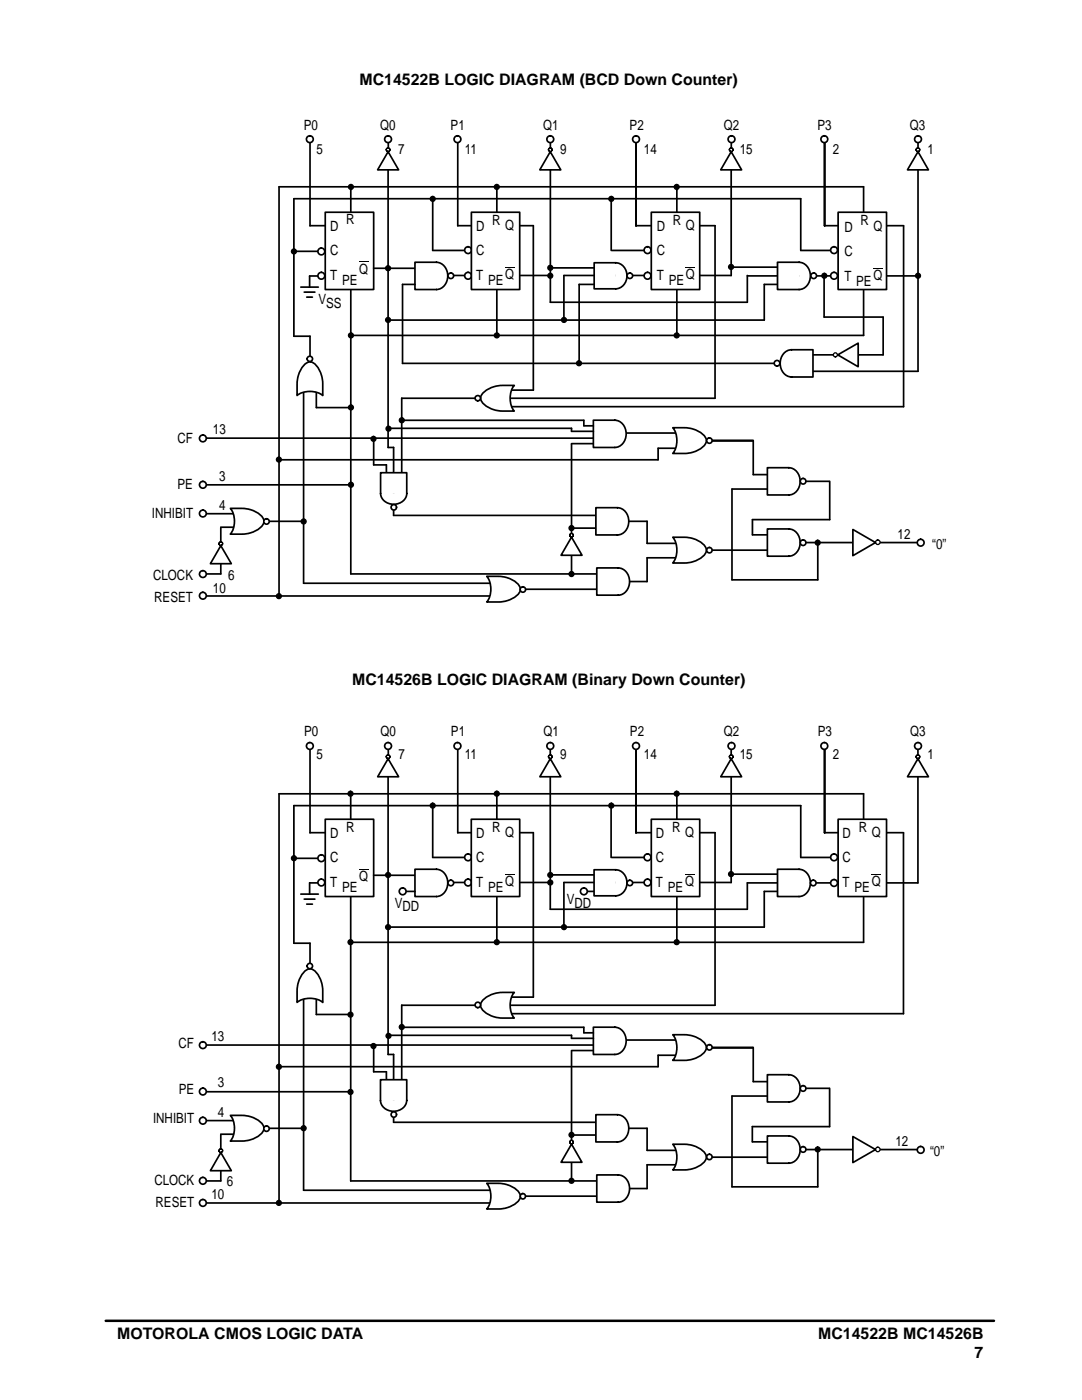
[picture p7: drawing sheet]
<svg xmlns="http://www.w3.org/2000/svg" width="216mm" height="279mm" viewBox="0 0 216 279" stroke-linecap="round" stroke-linejoin="round" font-family="sans-serif">
<defs><g id="words">
<g font-size="3.2">
<text x="71.7" y="16.9">MC14522B LOGIC DIAGRAM (BCD Down Counter)</text>
<text x="70.3" y="136.7">MC14526B LOGIC DIAGRAM (Binary Down Counter)</text>
<text x="23.4" y="267.1">MOTOROLA CMOS LOGIC DATA</text>
<text x="163.3" y="267.1">MC14522B MC14526B</text>
<text x="194.5" y="270.9">7</text>
</g>
<g font-size="2.8">
<text x="60.6" y="26">P0</text>
<text x="75.9" y="26">Q0</text>
<text x="89.9" y="26">P1</text>
<text x="108.4" y="26">Q1</text>
<text x="125.6" y="26">P2</text>
<text x="144.4" y="26">Q2</text>
<text x="163.1" y="26">P3</text>
<text x="181.5" y="26">Q3</text>
<text x="63.2" y="30.7">5</text>
<text x="79.5" y="30.7">7</text>
<text x="92.8" y="30.7">11</text>
<text x="111.8" y="30.7">9</text>
<text x="128.5" y="30.7">14</text>
<text x="147.6" y="30.7">15</text>
<text x="166.2" y="30.7">2</text>
<text x="185.1" y="30.7">1</text>
<text x="65.9" y="46.1">D</text>
<text x="69.1" y="44.8">R</text>
<text x="95" y="46.1">D</text>
<text x="98.2" y="44.9">R</text>
<text x="100.8" y="46">Q</text>
<text x="131.1" y="46.1">D</text>
<text x="134.3" y="44.9">R</text>
<text x="136.9" y="46">Q</text>
<text x="168.5" y="46.3">D</text>
<text x="171.7" y="44.9">R</text>
<text x="174.3" y="46.1">Q</text>
<text x="65.9" y="50.9">C</text>
<text x="95" y="50.9">C</text>
<text x="131.1" y="50.9">C</text>
<text x="168.5" y="51">C</text>
<text x="65.9" y="55.9">T</text>
<text x="68.3" y="57">PE</text>
<text x="71.7" y="54.6">Q</text>
<text x="95" y="55.9">T</text>
<text x="97.4" y="57">PE</text>
<text x="100.8" y="55.8">Q</text>
<text x="131.1" y="55.9">T</text>
<text x="133.4" y="57">PE</text>
<text x="136.9" y="55.8">Q</text>
<text x="168.5" y="56.1">T</text>
<text x="170.8" y="57.1">PE</text>
<text x="174.3" y="55.9">Q</text>
<text x="63.5" y="60.7">VSS</text>
<text x="35.4" y="88.5">CF</text>
<text x="42.5" y="86.6">13</text>
<text x="43.8" y="95.9">3</text>
<text x="35.4" y="97.6">PE</text>
<text x="43.8" y="101.8">4</text>
<text x="30.3" y="103.4">INHIBIT</text>
<text x="179.1" y="107.5">12</text>
<text x="186" y="109.5">“0”</text>
<text x="30.6" y="115.7">CLOCK</text>
<text x="42.5" y="118.3">10</text>
<text x="45.6" y="115.7">6</text>
<text x="30.8" y="120.1">RESET</text>
<text x="60.7" y="146.9">P0</text>
<text x="75.9" y="146.9">Q0</text>
<text x="90" y="146.9">P1</text>
<text x="108.4" y="146.9">Q1</text>
<text x="125.7" y="146.9">P2</text>
<text x="144.5" y="146.9">Q2</text>
<text x="163.2" y="146.9">P3</text>
<text x="181.6" y="146.9">Q3</text>
<text x="63.2" y="151.5">5</text>
<text x="79.5" y="151.5">7</text>
<text x="92.8" y="151.5">11</text>
<text x="111.8" y="151.5">9</text>
<text x="128.5" y="151.5">14</text>
<text x="147.6" y="151.5">15</text>
<text x="166.2" y="151.5">2</text>
<text x="185.1" y="151.5">1</text>
<text x="65.9" y="167.3">D</text>
<text x="69.1" y="166.1">R</text>
<text x="95" y="167.3">D</text>
<text x="98.2" y="166.1">R</text>
<text x="100.8" y="167.1">Q</text>
<text x="130.9" y="167.3">D</text>
<text x="134.1" y="166.1">R</text>
<text x="136.7" y="167.1">Q</text>
<text x="168.1" y="167.3">D</text>
<text x="171.3" y="166.1">R</text>
<text x="173.9" y="167.1">Q</text>
<text x="65.9" y="172">C</text>
<text x="95" y="172">C</text>
<text x="130.9" y="172">C</text>
<text x="168.1" y="172">C</text>
<text x="65.9" y="177.1">T</text>
<text x="68.3" y="178.1">PE</text>
<text x="71.7" y="175.9">Q</text>
<text x="95" y="177.1">T</text>
<text x="97.4" y="178.1">PE</text>
<text x="100.8" y="176.9">Q</text>
<text x="130.9" y="177.1">T</text>
<text x="133.3" y="178.1">PE</text>
<text x="136.7" y="176.9">Q</text>
<text x="168.1" y="177.1">T</text>
<text x="170.5" y="178.1">PE</text>
<text x="173.9" y="176.9">Q</text>
<text x="78.8" y="181.2">VDD</text>
<text x="113.1" y="180.5">VDD</text>
<text x="35.6" y="209.2">CF</text>
<text x="42.2" y="207.7">13</text>
<text x="35.7" y="218.4">PE</text>
<text x="43.5" y="217">3</text>
<text x="30.5" y="224.1">INHIBIT</text>
<text x="43.5" y="222.9">4</text>
<text x="178.7" y="228.7">12</text>
<text x="185.6" y="230.7">“0”</text>
<text x="30.8" y="236.5">CLOCK</text>
<text x="42.2" y="239.3">10</text>
<text x="45.3" y="236.8">6</text>
<text x="31" y="240.9">RESET</text>
</g>
</g></defs>
<path d="M21.1 263.6h177.2" fill="none" stroke="#000" stroke-width=".5"/>
<g fill="none" stroke="#000" stroke-width=".34">
<path d="M55.7 37.3h116.6v29.6h-102.3M61.9 27.8v17.3M70 37.3v77.2h49M77.4 33.9v55.4M91.3 27.8v17.3M99.1 37.3v29.6M109.8 33.9v26.4h39.3v-5.3M126.9 27.8v17.3M135.1 37.3v29.6M145.9 33.9v21.1h-33.4v8.9M164.5 27.8v17.3M60 57.3h3.5"/>
<path d="M60.7 58.3h2.1M61.2 59.3h1.1M61.8 55.1v2.2M80.3 56.8v15.7h75.3M109.8 53.5h9M118.8 56.8h-3.2v15.7M142.7 45v34.5h-62.5M152.5 56.8v7.1h-75.1M159.8 50v-10.3h-101.2v27.4h3.3v5.4M180.3 45.1v36.1h-78.3M60.6 78.3v38.1h37.2M63.1 78.3v3h6.9"/>
<path d="M162 74.1h21.2M176.2 63.3v7.5h-14.4M40.5 87.4h77.9M40.5 96.8h29.5M55.9 91.8h75.4M77.4 85.5h36.6M80.2 83.9h36.3M114 88.5h4.4M125 86.4h9.8M131.3 89.5h3.6M141.5 87.9h8.8M146.1 97.6h7.1"/>
<path d="M150.3 94.7h3.2M40.7 118.9h57.1M40.8 114.5h3.3M40.8 102.5h6.1M44.1 105.2h3M53 104h7.6M78.5 102.9h40.6M104.2 117.6h15.3M114 105.4h5M125.4 104h3.7M125.4 116.1h3.7M141.5 109.8h11.6"/>
<path d="M146.1 115.7h17.1M150.1 103.7h15.5M150.1 106.7h3"/>
</g>
<path d="M118.6 52.4v5.2h4.3v-5.2zM122.8 52.4v5.2a2.63 2.63 0 0 0 2.3-2.6 2.63 2.63 0 0 0-2.3-2.6z" fill-rule="evenodd" fill="#fff"/>
<path d="M122.8 52.4a2.63 2.63 0 0 1 2.3 2.6 2.63 2.63 0 0 1-2.3 2.6M122.9 52.4h-4.3v5.2h4.3" fill="none" stroke="#000" stroke-width=".34"/>
<circle cx="125.7" cy="55" r=".55" fill="#fff"/>
<circle cx="125.7" cy="55" r=".55" fill="none" stroke="#000" stroke-width=".34"/>
<path d="M153.1 93.3v5.5h4.3v-5.5zM157.4 93.3v5.5a2.81 2.81 0 0 0 2.2-2 2.81 2.81 0 0 0-.8-2.9l-.9-.5z" fill-rule="evenodd" fill="#fff"/>
<path d="M157.4 93.3a2.81 2.81 0 0 1 2.2 2 2.81 2.81 0 0 1-.8 2.9l-.9 .5-.5 .1M157.4 93.3h-4.3v5.5h4.3" fill="none" stroke="#000" stroke-width=".34"/>
<circle cx="160.2" cy="96" r=".56" fill="#fff"/>
<circle cx="160.2" cy="96" r=".56" fill="none" stroke="#000" stroke-width=".34"/>
<path d="M119.1 113.3v5.5h4.3v-5.5zM123.4 113.3v5.5a2.81 2.81 0 0 0 2.2-2 2.81 2.81 0 0 0-.8-2.9l-.9-.5z" fill-rule="evenodd" fill="#fff"/>
<path d="M119.1 113.3h4.3a2.81 2.81 0 0 1 2.2 2.5 2.81 2.81 0 0 1-1.7 2.9l-4.8 .1z" fill="none" stroke="#000" stroke-width=".34"/>
<path d="M118.4 83.9v5.4h4.3v-5.4zM122.7 83.9v5.4a2.81 2.81 0 0 0 2.2-2 2.81 2.81 0 0 0-.8-2.8l-.9-.6z" fill-rule="evenodd" fill="#fff"/>
<path d="M122.7 83.9a2.81 2.81 0 0 1 2.2 1.9 2.81 2.81 0 0 1-.8 2.9l-.9 .5-.5 .1M122.7 83.9h-4.3v5.4h4.3" fill="none" stroke="#000" stroke-width=".34"/>
<path d="M96.7 78.2a5.9 5.9 0 0 1 3.5-1.3h2.4a4.4 4.4 0 0 0 0 5.1h-2.4a5.5 5.5 0 0 1-4-1.8l-.3-.7 .1-.5z" fill-rule="evenodd" fill="#fff"/>
<path d="M96.7 78.2a5.9 5.9 0 0 1 3.5-1.3h2.4a4.4 4.4 0 0 0 0 5.1h-2.4a5.5 5.5 0 0 1-4-1.8l-.3-.7 .1-.5z" fill="none" stroke="#000" stroke-width=".34"/>
<circle cx="95.3" cy="79.5" r=".53" fill="#fff"/>
<circle cx="95.3" cy="79.5" r=".53" fill="none" stroke="#000" stroke-width=".34"/>
<path d="M60.7 72.8l.4-.3 .8-.3a3.5 3.5 0 0 1 2.4 3.1l.1 3.6a4.4 4.4 0 0 0-5.1 0v-2.4a5.8 5.8 0 0 1 1.4-3.7z" fill-rule="evenodd" fill="#fff"/>
<path d="M60.7 72.8l.4-.3 .8-.3a3.5 3.5 0 0 1 2.4 3.1l.1 3.6a4.4 4.4 0 0 0-5.1 0v-2.4a5.8 5.8 0 0 1 1.4-3.7z" fill="none" stroke="#000" stroke-width=".34"/>
<circle cx="61.8" cy="71.6" r=".53" fill="#fff"/>
<circle cx="61.8" cy="71.6" r=".53" fill="none" stroke="#000" stroke-width=".34"/>
<path d="M46 101.5h2.3a5.5 5.5 0 0 1 4.1 1.8 1.49 1.49 0 0 1-.7 2.2l-1.1 .6-1 .4-3.6 .1a4.4 4.4 0 0 0 0-5.1z" fill-rule="evenodd" fill="#fff"/>
<path d="M46 101.5h2.3a5.5 5.5 0 0 1 4.1 1.8 1.49 1.49 0 0 1-.7 2.2l-1.1 .6-1 .4-3.6 .1a4.4 4.4 0 0 0 0-5.1z" fill="none" stroke="#000" stroke-width=".34"/>
<circle cx="53.2" cy="104.1" r=".54" fill="#fff"/>
<circle cx="53.2" cy="104.1" r=".54" fill="none" stroke="#000" stroke-width=".34"/>
<path d="M97.1 115h2.4a5.5 5.5 0 0 1 4.1 1.8l.3 .8a3.5 3.5 0 0 1-3.2 2.4l-3.6 .1a4.4 4.4 0 0 0 0-5.1z" fill-rule="evenodd" fill="#fff"/>
<path d="M97.1 115h2.4a5.5 5.5 0 0 1 4.1 1.8l.3 .8a3.5 3.5 0 0 1-3.2 2.4l-3.6 .1a4.4 4.4 0 0 0 0-5.1z" fill="none" stroke="#000" stroke-width=".34"/>
<circle cx="104.3" cy="117.7" r=".54" fill="#fff"/>
<circle cx="104.3" cy="117.7" r=".54" fill="none" stroke="#000" stroke-width=".34"/>
<circle cx="77.4" cy="29.9" r=".36" fill="#fff"/>
<circle cx="77.4" cy="29.9" r=".36" fill="none" stroke="#000" stroke-width=".26"/>
<path d="M77.4 30.3l2.1 3.6h-4.1z" fill-rule="evenodd" fill="#fff"/>
<path d="M77.4 30.3l2.1 3.6h-4.1z" fill="none" stroke="#000" stroke-width=".34"/>
<circle cx="166.7" cy="70.8" r=".41" fill="#fff"/>
<circle cx="166.7" cy="70.8" r=".41" fill="none" stroke="#000" stroke-width=".26"/>
<path d="M167.2 70.8l4-2.3v4.7z" fill-rule="evenodd" fill="#fff"/>
<path d="M167.2 70.8l4-2.3v4.7z" fill="none" stroke="#000" stroke-width=".34"/>
<circle cx="109.8" cy="29.9" r=".36" fill="#fff"/>
<circle cx="109.8" cy="29.9" r=".36" fill="none" stroke="#000" stroke-width=".26"/>
<path d="M109.8 30.3l2.1 3.6h-4.2z" fill-rule="evenodd" fill="#fff"/>
<path d="M109.8 30.3l2.1 3.6h-4.2z" fill="none" stroke="#000" stroke-width=".34"/>
<circle cx="145.9" cy="29.9" r=".36" fill="#fff"/>
<circle cx="145.9" cy="29.9" r=".36" fill="none" stroke="#000" stroke-width=".26"/>
<path d="M145.9 30.3l2.1 3.6h-4.2z" fill-rule="evenodd" fill="#fff"/>
<path d="M55.7 37.3v81.6M145.9 30.3l2.1 3.6h-4.2zM58.6 50.2h6.3M61.9 45h3M80.2 79.5v14.7M141.5 87.9h8.8v6.8M165.6 96.1v7.6M114 110.9v3.6M129.1 104v4.4M129.1 111.3v4.8M150.1 103.7v3M160.3 108.3h23.4" fill="none" stroke="#000" stroke-width=".34"/>
<path d="M64.9 42.4h9.7v15.4h-9.7z" fill-rule="evenodd" fill="#fff"/>
<path d="M64.9 42.4h9.7v15.4h-9.7zM44.1 112.5v2" fill="none" stroke="#000" stroke-width=".34"/>
<circle cx="44.1" cy="108.5" r=".36" fill="#fff"/>
<circle cx="44.1" cy="108.5" r=".36" fill="none" stroke="#000" stroke-width=".26"/>
<path d="M44.1 108.9l2.1 3.6h-4.2z" fill="#fff"/>
<path d="M44.1 108.9l2.1 3.6h-4.2z" fill="none" stroke="#000" stroke-width=".34"/>
<circle cx="40.5" cy="87.5" r=".68" fill="#fff"/>
<circle cx="40.5" cy="87.5" r=".68" fill="none" stroke="#000" stroke-width=".34"/>
<circle cx="40.5" cy="96.7" r=".68" fill="#fff"/>
<circle cx="40.5" cy="96.7" r=".68" fill="none" stroke="#000" stroke-width=".34"/>
<circle cx="40.5" cy="102.5" r=".68" fill="#fff"/>
<circle cx="40.5" cy="102.5" r=".68" fill="none" stroke="#000" stroke-width=".34"/>
<circle cx="40.5" cy="114.6" r=".68" fill="#fff"/>
<circle cx="40.5" cy="114.6" r=".68" fill="none" stroke="#000" stroke-width=".34"/>
<circle cx="40.5" cy="118.9" r=".68" fill="#fff"/>
<g fill="none" stroke="#000" stroke-width=".34">
<path d="M74.6 87.6v5.2h2.5v1.4M77.4 89.3h1.1v13.6"/>
<circle cx="40.5" cy="118.9" r=".68"/>
</g>
<g fill="#000" stroke="#000" stroke-width=".26">
<circle cx="55.7" cy="91.7" r=".49"/>
<circle cx="70" cy="81.3" r=".49"/>
<circle cx="70" cy="96.7" r=".49"/>
<circle cx="74.5" cy="87.6" r=".49"/>
<circle cx="77.5" cy="85.5" r=".49"/>
<circle cx="80.2" cy="83.9" r=".49"/>
<circle cx="55.7" cy="119" r=".49"/>
<circle cx="60.6" cy="104.1" r=".49"/>
</g>
<path d="M75.9 94.3v4.2h5.3v-4.2zM75.9 98.5a2.66 2.66 0 0 0 2.7 2.1 2.66 2.66 0 0 0 2.6-2.1z" fill-rule="evenodd" fill="#fff"/>
<path d="M75.9 94.3h5.3v4.2a2.7 2.7 0 0 1-1.9 2.1 2.7 2.7 0 0 1-2.8-.8l-.5-.8-.1-.5z" fill="none" stroke="#000" stroke-width=".34"/>
<circle cx="78.6" cy="101.2" r=".54" fill="#fff"/>
<g fill="none" stroke="#000" stroke-width=".34">
<path d="M102.2 77.9h4.2M114 85.5v.6h4.4M116.5 83.9v1.1h1.9"/>
<circle cx="78.6" cy="101.2" r=".54"/>
</g>
<circle cx="114" cy="106.8" r=".36" fill="#fff"/>
<circle cx="114" cy="106.8" r=".36" fill="none" stroke="#000" stroke-width=".26"/>
<path d="M114 107.2l2.1 3.6h-4.1z" fill-rule="evenodd" fill="#fff"/>
<path d="M131.3 89.5v2.3M114 107.2l2.1 3.6h-4.1z" fill="none" stroke="#000" stroke-width=".34"/>
<g fill="#000" stroke="#000" stroke-width=".26">
<circle cx="114" cy="105.4" r=".49"/>
<circle cx="114" cy="114.6" r=".49"/>
</g>
<path d="M134.2 85.4h2.4a5.5 5.5 0 0 1 4.1 1.8 1.49 1.49 0 0 1-.7 2.2l-1.1 .6-1.1 .4-3.6 .1a4.4 4.4 0 0 0 0-5.1z" fill-rule="evenodd" fill="#fff"/>
<path d="M134.2 85.4h2.4a5.5 5.5 0 0 1 4.1 1.8 1.49 1.49 0 0 1-.7 2.2l-1.1 .6-1.1 .4-3.6 .1a4.4 4.4 0 0 0 0-5.1z" fill="none" stroke="#000" stroke-width=".34"/>
<circle cx="141.6" cy="87.9" r=".54" fill="#fff"/>
<g fill="none" stroke="#000" stroke-width=".34">
<path d="M129.1 108.4h5.8M129.1 111.3h5.8"/>
<circle cx="141.6" cy="87.9" r=".54"/>
</g>
<path d="M134.2 107.2h2.4a5.5 5.5 0 0 1 4.1 1.8 1.49 1.49 0 0 1-.7 2.3l-1.1 .6-1.1 .3-3.6 .2a4.4 4.4 0 0 0 0-5.2z" fill-rule="evenodd" fill="#fff"/>
<path d="M134.2 107.2h2.4a5.5 5.5 0 0 1 4.1 1.8 1.49 1.49 0 0 1-.7 2.3l-1.1 .6-1.1 .3-3.6 .2a4.4 4.4 0 0 0 0-5.2z" fill="none" stroke="#000" stroke-width=".34"/>
<circle cx="141.6" cy="109.8" r=".54" fill="#fff"/>
<circle cx="141.6" cy="109.8" r=".54" fill="none" stroke="#000" stroke-width=".34"/>
<path d="M118.9 101.3v5.5h4.3v-5.5zM123.2 101.3v5.5a2.81 2.81 0 0 0 2.2-2 2.81 2.81 0 0 0-.8-2.9l-.9-.5z" fill-rule="evenodd" fill="#fff"/>
<path d="M118.9 101.3h4.3a2.81 2.81 0 0 1 2.3 2.5 2.81 2.81 0 0 1-1.8 2.9l-4.8 .1z" fill="none" stroke="#000" stroke-width=".34"/>
<path d="M153.1 105.6v5.4h4.3v-5.4zM157.4 105.6v5.4a2.81 2.81 0 0 0 2.2-2 2.81 2.81 0 0 0-.8-2.8l-.9-.6z" fill-rule="evenodd" fill="#fff"/>
<path d="M157.4 105.6a2.81 2.81 0 0 1 2.2 1.9 2.81 2.81 0 0 1-.8 2.9l-.9 .5-.5 .1M157.4 105.6h-4.3v5.4h4.3" fill="none" stroke="#000" stroke-width=".34"/>
<circle cx="160.2" cy="108.3" r=".56" fill="#fff"/>
<g fill="none" stroke="#000" stroke-width=".34">
<path d="M91.3 45h15.1v32.9"/>
<circle cx="160.2" cy="108.3" r=".56"/>
</g>
<circle cx="175.2" cy="108.2" r=".45" fill="#fff"/>
<circle cx="175.2" cy="108.2" r=".45" fill="none" stroke="#000" stroke-width=".26"/>
<path d="M170.2 105.7l4.5 2.6-4.5 2.6z" fill-rule="evenodd" fill="#fff"/>
<path d="M146.1 97.6v18.1M160.8 96.1h4.7M163.2 108.3v7.4M170.2 105.7l4.5 2.6-4.5 2.6z" fill="none" stroke="#000" stroke-width=".34"/>
<circle cx="163.2" cy="108.3" r=".49" fill="#000" stroke="#000" stroke-width=".26"/>
<circle cx="183.7" cy="108.3" r=".68" fill="#fff"/>
<circle cx="183.7" cy="108.3" r=".68" fill="none" stroke="#000" stroke-width=".34"/>
<path d="M157.9 69.8v5.4h4.3v-5.4zM156.5 70.4a2.93 2.93 0 0 0 .9 4.8h.5v-5.4l-.5 .1z" fill-rule="evenodd" fill="#fff"/>
<path d="M156.5 70.4l.9-.5 .5-.1h4.3v5.4h-4.3a2.82 2.82 0 0 1-2.2-2 2.82 2.82 0 0 1 .8-2.8z" fill="none" stroke="#000" stroke-width=".34"/>
<circle cx="155" cy="72.5" r=".56" fill="#fff"/>
<g fill="none" stroke="#000" stroke-width=".34">
<path d="M86.3 39.7v10.3h7.8M61.8 55.1h3.1M74.6 53.5h8.2M90 55h19.8M164.4 55.1v8.2h11.8"/>
<circle cx="155" cy="72.5" r=".56"/>
</g>
<circle cx="61.8" cy="27.8" r=".68" fill="#fff"/>
<circle cx="61.8" cy="27.8" r=".68" fill="none" stroke="#000" stroke-width=".34"/>
<circle cx="77.4" cy="27.8" r=".68" fill="#fff"/>
<circle cx="77.4" cy="27.8" r=".68" fill="none" stroke="#000" stroke-width=".34"/>
<circle cx="91.3" cy="27.8" r=".68" fill="#fff"/>
<circle cx="91.3" cy="27.8" r=".68" fill="none" stroke="#000" stroke-width=".34"/>
<circle cx="109.8" cy="27.8" r=".68" fill="#fff"/>
<circle cx="109.8" cy="27.8" r=".68" fill="none" stroke="#000" stroke-width=".34"/>
<circle cx="93.4" cy="49.9" r=".68" fill="#fff"/>
<circle cx="93.4" cy="49.9" r=".68" fill="none" stroke="#000" stroke-width=".34"/>
<circle cx="93.4" cy="55" r=".68" fill="#fff"/>
<circle cx="93.4" cy="55" r=".68" fill="none" stroke="#000" stroke-width=".34"/>
<circle cx="64.1" cy="50.2" r=".68" fill="#fff"/>
<circle cx="64.1" cy="50.2" r=".68" fill="none" stroke="#000" stroke-width=".34"/>
<circle cx="64.1" cy="55" r=".68" fill="#fff"/>
<circle cx="64.1" cy="55" r=".68" fill="none" stroke="#000" stroke-width=".34"/>
<g fill="#000" stroke="#000" stroke-width=".26">
<circle cx="99.1" cy="37.3" r=".49"/>
<circle cx="58.6" cy="50.2" r=".49"/>
<circle cx="77.4" cy="53.5" r=".49"/>
<circle cx="109.8" cy="53.4" r=".49"/>
<circle cx="109.8" cy="55" r=".49"/>
<circle cx="70" cy="66.9" r=".49"/>
<circle cx="77.4" cy="63.9" r=".49"/>
<circle cx="112.5" cy="63.9" r=".49"/>
</g>
<path d="M82.8 52.3v5.5h4.3v-5.5zM87.1 52.3v5.5a2.81 2.81 0 0 0 2.2-2 2.81 2.81 0 0 0-.8-2.9l-.9-.5z" fill-rule="evenodd" fill="#fff"/>
<path d="M82.8 52.3h4.3a2.81 2.81 0 0 1 2.2 2.5 2.81 2.81 0 0 1-1.7 2.9l-4.8 .1z" fill="none" stroke="#000" stroke-width=".34"/>
<circle cx="90" cy="55" r=".56" fill="#fff"/>
<circle cx="90" cy="55" r=".56" fill="none" stroke="#000" stroke-width=".34"/>
<path d="M94.1 42.4h9.6v15.4h-9.6z" fill-rule="evenodd" fill="#fff"/>
<path d="M80.3 56.8h2.5M94.1 42.4h9.6v15.4h-9.6z" fill="none" stroke="#000" stroke-width=".34"/>
<circle cx="126.9" cy="27.8" r=".68" fill="#fff"/>
<circle cx="126.9" cy="27.8" r=".68" fill="none" stroke="#000" stroke-width=".34"/>
<circle cx="146" cy="27.8" r=".68" fill="#fff"/>
<circle cx="146" cy="27.8" r=".68" fill="none" stroke="#000" stroke-width=".34"/>
<circle cx="164.5" cy="27.8" r=".68" fill="#fff"/>
<g fill="none" stroke="#000" stroke-width=".34">
<path d="M122.1 50h7.7M126.9 45h15.8"/>
<circle cx="164.5" cy="27.8" r=".68"/>
</g>
<circle cx="129.2" cy="49.9" r=".68" fill="#fff"/>
<circle cx="129.2" cy="49.9" r=".68" fill="none" stroke="#000" stroke-width=".34"/>
<circle cx="129.2" cy="55" r=".68" fill="#fff"/>
<circle cx="129.2" cy="55" r=".68" fill="none" stroke="#000" stroke-width=".34"/>
<path d="M130 42.4h9.6v15.4h-9.6z" fill-rule="evenodd" fill="#fff"/>
<path d="M122 39.7v10.3M130 42.4h9.6v15.4h-9.6zM145.9 53.3h9.2M149.1 55.1h34.1M152.5 56.8h2.6M164.5 45h15.8" fill="none" stroke="#000" stroke-width=".34"/>
<g fill="#000" stroke="#000" stroke-width=".26">
<circle cx="70" cy="37.3" r=".49"/>
<circle cx="86.3" cy="39.7" r=".49"/>
<circle cx="122" cy="39.7" r=".49"/>
<circle cx="135" cy="37.3" r=".49"/>
<circle cx="145.9" cy="53.3" r=".49"/>
<circle cx="99.1" cy="66.9" r=".49"/>
<circle cx="115.5" cy="72.5" r=".49"/>
<circle cx="135" cy="66.9" r=".49"/>
</g>
<path d="M167.2 42.4h9.7v15.4h-9.7z" fill-rule="evenodd" fill="#fff"/>
<path d="M167.2 42.4h9.7v15.4h-9.7z" fill="none" stroke="#000" stroke-width=".34"/>
<path d="M155.1 52.3v5.5h4.4v-5.5zM159.4 52.3v5.5a2.81 2.81 0 0 0 2.3-2 2.81 2.81 0 0 0-.8-2.9l-.9-.5z" fill-rule="evenodd" fill="#fff"/>
<path d="M159.4 52.3a2.81 2.81 0 0 1 2.3 2 2.81 2.81 0 0 1-.8 2.9l-.9 .5-.6 .1M159.5 52.3h-4.4v5.5h4.4" fill="none" stroke="#000" stroke-width=".34"/>
<circle cx="162.4" cy="55" r=".56" fill="#fff"/>
<g fill="none" stroke="#000" stroke-width=".34">
<path d="M183.2 33.9v40.2"/>
<circle cx="162.4" cy="55" r=".56"/>
</g>
<circle cx="164.5" cy="55" r=".49" fill="#000" stroke="#000" stroke-width=".26"/>
<circle cx="183.2" cy="27.8" r=".68" fill="#fff"/>
<circle cx="183.2" cy="27.8" r=".68" fill="none" stroke="#000" stroke-width=".34"/>
<circle cx="183.2" cy="29.9" r=".36" fill="#fff"/>
<circle cx="183.2" cy="29.9" r=".36" fill="none" stroke="#000" stroke-width=".26"/>
<path d="M183.2 30.3l2.1 3.6h-4.2z" fill-rule="evenodd" fill="#fff"/>
<path d="M183.2 30.3l2.1 3.6h-4.2zM159.8 50h7.4" fill="none" stroke="#000" stroke-width=".34"/>
<circle cx="166.4" cy="49.9" r=".68" fill="#fff"/>
<circle cx="166.4" cy="49.9" r=".68" fill="none" stroke="#000" stroke-width=".34"/>
<circle cx="166.4" cy="55" r=".68" fill="#fff"/>
<g fill="none" stroke="#000" stroke-width=".34">
<path d="M77.5 28.5v1M109.8 28.5v1M145.9 28.5v1M183.2 28.5v1M114 88.6v17.8M44.1 105.3v2.8M55.7 158.4h116.6v29.7h-102.3M61.9 148.9v17.3M70 158.4v77.3h49M77.4 155.1v55.3M91.3 148.9v17.3M99.1 158.4v29.7"/>
<path d="M109.8 155.1v26.4h39.3v-5.3M126.9 148.9v17.3M135.1 158.4v29.7M145.9 155v21.1h-33.4v8.9M164.5 148.9v17.3M60 178.4h3.5M60.7 179.4h2.1M61.8 176.2v2.2M109.8 174.6h9M116.6 177.9h2.2M142.7 166.2v34.4M152.5 177.9v7.1h-75.1"/>
<path d="M159.8 171.1v-10.3h-101.2v27.4h3.3v5.5M180.3 166.2v36.1h-78.3M60.6 199.4v38.1h37.2M61.2 180.4h1.1M63.1 199.4v3.1h6.9M40.5 208.6h77.9M40.5 217.9h29.5M55.9 212.9h75.4M77.4 206.6h36.6M80.2 200.6h62.5M80.2 205h36.3M114 209.7h4.4"/>
<path d="M125 207.6h9.8M131.3 210.6h3.6M141.5 209.1h8.8M146.1 218.7h7.1M150.3 215.9h3.2M40.8 235.7h3.3M40.8 223.6h6.1M44.1 226.4h3M53 225.2h7.6M78.5 224h40.6M104.2 238.7h15.3M114 226.5h5"/>
<path d="M125.4 225.2h3.7M125.4 237.2h3.7M141.5 230.9h11.6M146.1 236.9h17.1M150.1 224.8h15.4M150.1 227.9h3M40.7 240.1h57.1"/>
<circle cx="166.4" cy="55" r=".68"/>
</g>
<circle cx="183.2" cy="55" r=".49" fill="#000" stroke="#000" stroke-width=".26"/>
<g fill="#000">
<path d="M71.7 52.1h1.8v.2h-1.8z" fill-rule="evenodd"/>
<path d="M100.8 53.3h1.8v.1h-1.8z" fill-rule="evenodd"/>
<path d="M136.9 53.3h1.8v.1h-1.8z" fill-rule="evenodd"/>
<path d="M174.3 53.5h1.8v.1h-1.8z" fill-rule="evenodd"/>
</g>
<path d="M118.5 173.6v5.2h4.4v-5.2zM122.8 173.6v5.2a2.63 2.63 0 0 0 2.3-2.6 2.63 2.63 0 0 0-2.3-2.6z" fill-rule="evenodd" fill="#fff"/>
<path d="M122.8 173.6a2.63 2.63 0 0 1 2.3 2.6 2.63 2.63 0 0 1-2.3 2.6M122.9 173.6h-4.4v5.2h4.4" fill="none" stroke="#000" stroke-width=".34"/>
<circle cx="125.7" cy="176.2" r=".55" fill="#fff"/>
<circle cx="125.7" cy="176.2" r=".55" fill="none" stroke="#000" stroke-width=".34"/>
<path d="M153.1 214.5v5.4h4.3v-5.4zM157.4 214.5v5.4a2.81 2.81 0 0 0 2.2-2 2.81 2.81 0 0 0-.8-2.8l-.9-.5z" fill-rule="evenodd" fill="#fff"/>
<path d="M157.4 214.5a2.81 2.81 0 0 1 2.2 2 2.81 2.81 0 0 1-.8 2.8l-.9 .5-.5 .1M157.4 214.5h-4.3v5.4h4.3" fill="none" stroke="#000" stroke-width=".34"/>
<circle cx="160.2" cy="217.2" r=".56" fill="#fff"/>
<circle cx="160.2" cy="217.2" r=".56" fill="none" stroke="#000" stroke-width=".34"/>
<path d="M119.1 234.5v5.4h4.3v-5.4zM123.4 234.5v5.4a2.81 2.81 0 0 0 2.2-2 2.81 2.81 0 0 0-.8-2.8l-.9-.5z" fill-rule="evenodd" fill="#fff"/>
<path d="M123.4 234.5h-4.3v5.4h4.3a2.81 2.81 0 0 0 2.2-2 2.81 2.81 0 0 0-.8-2.8l-.9-.5-.5-.1" fill="none" stroke="#000" stroke-width=".34"/>
<path d="M118.4 205v5.4h4.3v-5.4zM122.7 205v5.4a2.81 2.81 0 0 0 2.2-1.9 2.81 2.81 0 0 0-.8-2.9l-.9-.5z" fill-rule="evenodd" fill="#fff"/>
<path d="M122.7 205a2.81 2.81 0 0 1 2.2 2 2.81 2.81 0 0 1-.8 2.8l-.9 .6h-.5M122.7 205h-4.3v5.4h4.3" fill="none" stroke="#000" stroke-width=".34"/>
<path d="M96.7 199.3a5.9 5.9 0 0 1 3.5-1.2h2.4a4.4 4.4 0 0 0 0 5.1h-2.4a5.5 5.5 0 0 1-4.1-1.8 1.4 1.4 0 0 1 .6-2.1z" fill-rule="evenodd" fill="#fff"/>
<path d="M96.7 199.3a5.9 5.9 0 0 1 3.5-1.2h2.4a4.4 4.4 0 0 0 0 5.1h-2.4a5.5 5.5 0 0 1-4.1-1.8 1.4 1.4 0 0 1 .6-2.1z" fill="none" stroke="#000" stroke-width=".34"/>
<circle cx="95.3" cy="200.6" r=".54" fill="#fff"/>
<circle cx="95.3" cy="200.6" r=".54" fill="none" stroke="#000" stroke-width=".34"/>
<path d="M60.7 193.9l.4-.3a1.4 1.4 0 0 1 2.1 .5 5.9 5.9 0 0 1 1.2 3.6v2.4a4.4 4.4 0 0 0-5.1 0v-2.4a5.8 5.8 0 0 1 1.4-3.8z" fill-rule="evenodd" fill="#fff"/>
<path d="M60.7 193.9l.4-.3a1.4 1.4 0 0 1 2.1 .5 5.9 5.9 0 0 1 1.2 3.6v2.4a4.4 4.4 0 0 0-5.1 0v-2.4a5.8 5.8 0 0 1 1.4-3.8z" fill="none" stroke="#000" stroke-width=".34"/>
<circle cx="61.8" cy="192.8" r=".54" fill="#fff"/>
<circle cx="61.8" cy="192.8" r=".54" fill="none" stroke="#000" stroke-width=".34"/>
<path d="M46 222.6h2.3a5.5 5.5 0 0 1 4.1 1.8 1.4 1.4 0 0 1-.5 2.1 5.9 5.9 0 0 1-3.6 1.2h-2.3a4.4 4.4 0 0 0 0-5.1z" fill-rule="evenodd" fill="#fff"/>
<path d="M46 222.6h2.3a5.5 5.5 0 0 1 4.1 1.8 1.4 1.4 0 0 1-.5 2.1 5.9 5.9 0 0 1-3.6 1.2h-2.3a4.4 4.4 0 0 0 0-5.1z" fill="none" stroke="#000" stroke-width=".34"/>
<circle cx="53.2" cy="225.2" r=".54" fill="#fff"/>
<circle cx="53.2" cy="225.2" r=".54" fill="none" stroke="#000" stroke-width=".34"/>
<path d="M97.1 236.2h2.4a5.5 5.5 0 0 1 4.1 1.8l.3 .7a3.5 3.5 0 0 1-3.2 2.4l-3.6 .2a4.4 4.4 0 0 0 0-5.1z" fill-rule="evenodd" fill="#fff"/>
<path d="M97.1 236.2h2.4a5.5 5.5 0 0 1 4.1 1.8l.3 .7a3.5 3.5 0 0 1-3.2 2.4l-3.6 .2a4.4 4.4 0 0 0 0-5.1z" fill="none" stroke="#000" stroke-width=".34"/>
<circle cx="104.3" cy="238.7" r=".53" fill="#fff"/>
<circle cx="104.3" cy="238.7" r=".53" fill="none" stroke="#000" stroke-width=".34"/>
<circle cx="77.4" cy="151" r=".36" fill="#fff"/>
<circle cx="77.4" cy="151" r=".36" fill="none" stroke="#000" stroke-width=".26"/>
<path d="M77.4 151.4l2.1 3.6h-4.1z" fill="#fff"/>
<path d="M77.4 151.4l2.1 3.6h-4.1z" fill="none" stroke="#000" stroke-width=".34"/>
<circle cx="109.8" cy="151" r=".36" fill="#fff"/>
<circle cx="109.8" cy="151" r=".36" fill="none" stroke="#000" stroke-width=".26"/>
<path d="M109.8 151.4l2.1 3.6h-4.2z" fill="#fff"/>
<path d="M109.8 151.4l2.1 3.6h-4.2z" fill="none" stroke="#000" stroke-width=".34"/>
<circle cx="145.9" cy="151" r=".36" fill="#fff"/>
<circle cx="145.9" cy="151" r=".36" fill="none" stroke="#000" stroke-width=".26"/>
<path d="M145.9 151.4l2.1 3.6h-4.2z" fill="#fff"/>
<path d="M55.7 158.4v81.7M145.9 151.4l2.1 3.6h-4.2zM58.6 171.3h6.3M61.9 166.2h3M80.2 200.6v14.7M141.5 209.1h8.8v6.8M165.5 217.2v7.6M114 232v3.7M129.1 225.2v4.4M129.1 232.5v4.7M150.1 224.8v3.1M160.3 229.4h23.4" fill="none" stroke="#000" stroke-width=".34"/>
<path d="M64.9 163.5h9.7v15.4h-9.7z" fill-rule="evenodd" fill="#fff"/>
<path d="M64.9 163.5h9.7v15.4h-9.7zM44.1 233.6v2.1" fill="none" stroke="#000" stroke-width=".34"/>
<circle cx="44.1" cy="229.6" r=".36" fill="#fff"/>
<circle cx="44.1" cy="229.6" r=".36" fill="none" stroke="#000" stroke-width=".26"/>
<path d="M44.1 230l2.1 3.6h-4.2z" fill="#fff"/>
<path d="M44.1 230l2.1 3.6h-4.2z" fill="none" stroke="#000" stroke-width=".34"/>
<circle cx="40.5" cy="208.6" r=".68" fill="#fff"/>
<circle cx="40.5" cy="208.6" r=".68" fill="none" stroke="#000" stroke-width=".34"/>
<circle cx="40.5" cy="217.8" r=".68" fill="#fff"/>
<circle cx="40.5" cy="217.8" r=".68" fill="none" stroke="#000" stroke-width=".34"/>
<circle cx="40.5" cy="223.7" r=".68" fill="#fff"/>
<circle cx="40.5" cy="223.7" r=".68" fill="none" stroke="#000" stroke-width=".34"/>
<circle cx="40.5" cy="235.7" r=".68" fill="#fff"/>
<circle cx="40.5" cy="235.7" r=".68" fill="none" stroke="#000" stroke-width=".34"/>
<circle cx="40.5" cy="240.1" r=".68" fill="#fff"/>
<g fill="none" stroke="#000" stroke-width=".34">
<path d="M74.6 208.7v5.2h2.5v1.4M77.4 210.4h1.1v13.6"/>
<circle cx="40.5" cy="240.1" r=".68"/>
</g>
<g fill="#000" stroke="#000" stroke-width=".26">
<circle cx="55.7" cy="212.9" r=".49"/>
<circle cx="69.9" cy="202.5" r=".49"/>
<circle cx="69.9" cy="217.9" r=".49"/>
<circle cx="74.5" cy="208.8" r=".49"/>
<circle cx="77.5" cy="206.7" r=".49"/>
<circle cx="80.2" cy="205" r=".49"/>
<circle cx="60.6" cy="225.2" r=".49"/>
<circle cx="55.7" cy="240.1" r=".49"/>
</g>
<path d="M75.9 215.5v4.1h5.3v-4.1zM75.9 219.6a2.66 2.66 0 0 0 2.6 2.2 2.66 2.66 0 0 0 2.7-2.2z" fill-rule="evenodd" fill="#fff"/>
<path d="M75.9 219.6v-4.1h5.3v4.1M75.9 219.6a2.71 2.71 0 0 0 1.9 2.1 2.71 2.71 0 0 0 2.8-.7l.5-.9 .1-.5" fill="none" stroke="#000" stroke-width=".34"/>
<circle cx="78.6" cy="222.4" r=".54" fill="#fff"/>
<g fill="none" stroke="#000" stroke-width=".34">
<path d="M102.1 199h4.3M114 206.6v.6h4.4M116.5 205v1.1h1.9"/>
<circle cx="78.6" cy="222.4" r=".54"/>
</g>
<circle cx="114" cy="227.9" r=".36" fill="#fff"/>
<circle cx="114" cy="227.9" r=".36" fill="none" stroke="#000" stroke-width=".26"/>
<path d="M114 228.3l2.1 3.7h-4.1z" fill-rule="evenodd" fill="#fff"/>
<path d="M131.3 210.6v2.3M114 228.3l2.1 3.7h-4.1z" fill="none" stroke="#000" stroke-width=".34"/>
<g fill="#000" stroke="#000" stroke-width=".26">
<circle cx="114" cy="235.7" r=".49"/>
<circle cx="114" cy="226.5" r=".49"/>
</g>
<path d="M134.2 206.5h2.4a5.5 5.5 0 0 1 4.1 1.8 1.4 1.4 0 0 1-.5 2.1 5.9 5.9 0 0 1-3.6 1.2h-2.4a4.4 4.4 0 0 0 0-5.1z" fill-rule="evenodd" fill="#fff"/>
<path d="M134.2 206.5h2.4a5.5 5.5 0 0 1 4.1 1.8 1.4 1.4 0 0 1-.5 2.1 5.9 5.9 0 0 1-3.6 1.2h-2.4a4.4 4.4 0 0 0 0-5.1z" fill="none" stroke="#000" stroke-width=".34"/>
<circle cx="141.6" cy="209" r=".54" fill="#fff"/>
<g fill="none" stroke="#000" stroke-width=".34">
<path d="M129.1 229.6h5.8M129.1 232.5h5.8"/>
<circle cx="141.6" cy="209" r=".54"/>
</g>
<path d="M134.2 228.4h2.4a5.5 5.5 0 0 1 4.1 1.8 1.4 1.4 0 0 1-.5 2 5.9 5.9 0 0 1-3.6 1.3h-2.4a4.4 4.4 0 0 0 0-5.1z" fill-rule="evenodd" fill="#fff"/>
<path d="M134.2 228.4h2.4a5.5 5.5 0 0 1 4.1 1.8 1.4 1.4 0 0 1-.5 2 5.9 5.9 0 0 1-3.6 1.3h-2.4a4.4 4.4 0 0 0 0-5.1z" fill="none" stroke="#000" stroke-width=".34"/>
<circle cx="141.6" cy="230.9" r=".54" fill="#fff"/>
<circle cx="141.6" cy="230.9" r=".54" fill="none" stroke="#000" stroke-width=".34"/>
<path d="M118.9 222.5v5.4h4.3v-5.4zM123.2 222.5v5.4a2.81 2.81 0 0 0 2.2-2 2.81 2.81 0 0 0-.8-2.8l-.9-.6z" fill-rule="evenodd" fill="#fff"/>
<path d="M118.9 222.5h4.3a2.81 2.81 0 0 1 2.3 2.5 2.81 2.81 0 0 1-1.8 2.8l-4.8 .1z" fill="none" stroke="#000" stroke-width=".34"/>
<path d="M153.1 226.7v5.4h4.3v-5.4zM157.4 226.7v5.4a2.81 2.81 0 0 0 2.2-1.9 2.81 2.81 0 0 0-.8-2.9l-.9-.5z" fill-rule="evenodd" fill="#fff"/>
<path d="M157.4 226.7a2.81 2.81 0 0 1 2.2 2 2.81 2.81 0 0 1-.8 2.8l-.9 .6h-.5M157.4 226.7h-4.3v5.4h4.3" fill="none" stroke="#000" stroke-width=".34"/>
<circle cx="160.2" cy="229.4" r=".56" fill="#fff"/>
<g fill="none" stroke="#000" stroke-width=".34">
<path d="M91.3 166.2h15.1v32.8"/>
<circle cx="160.2" cy="229.4" r=".56"/>
</g>
<circle cx="175.2" cy="229.4" r=".45" fill="#fff"/>
<circle cx="175.2" cy="229.4" r=".45" fill="none" stroke="#000" stroke-width=".26"/>
<path d="M170.2 226.8l4.5 2.6-4.5 2.6z" fill="#fff"/>
<path d="M146.1 218.7v18.2M160.8 217.2h4.7M163.2 229.4v7.5M170.2 226.8l4.5 2.6-4.5 2.6z" fill="none" stroke="#000" stroke-width=".34"/>
<circle cx="163.2" cy="229.4" r=".49" fill="#000" stroke="#000" stroke-width=".26"/>
<circle cx="183.7" cy="229.5" r=".68" fill="#fff"/>
<g fill="none" stroke="#000" stroke-width=".34">
<path d="M61.8 176.2h3.1M74.6 174.7h8.2M86.3 160.8v10.3h7.7M90 176.1h19.8"/>
<circle cx="183.7" cy="229.5" r=".68"/>
</g>
<circle cx="61.8" cy="148.9" r=".68" fill="#fff"/>
<circle cx="61.8" cy="148.9" r=".68" fill="none" stroke="#000" stroke-width=".34"/>
<circle cx="77.4" cy="148.9" r=".68" fill="#fff"/>
<circle cx="77.4" cy="148.9" r=".68" fill="none" stroke="#000" stroke-width=".34"/>
<circle cx="91.3" cy="148.9" r=".68" fill="#fff"/>
<circle cx="91.3" cy="148.9" r=".68" fill="none" stroke="#000" stroke-width=".34"/>
<circle cx="109.8" cy="148.9" r=".68" fill="#fff"/>
<circle cx="109.8" cy="148.9" r=".68" fill="none" stroke="#000" stroke-width=".34"/>
<circle cx="93.4" cy="171.1" r=".68" fill="#fff"/>
<circle cx="93.4" cy="171.1" r=".68" fill="none" stroke="#000" stroke-width=".34"/>
<circle cx="93.4" cy="176.1" r=".68" fill="#fff"/>
<circle cx="93.4" cy="176.1" r=".68" fill="none" stroke="#000" stroke-width=".34"/>
<circle cx="64.1" cy="171.3" r=".68" fill="#fff"/>
<circle cx="64.1" cy="171.3" r=".68" fill="none" stroke="#000" stroke-width=".34"/>
<circle cx="64.1" cy="176.1" r=".68" fill="#fff"/>
<circle cx="64.1" cy="176.1" r=".68" fill="none" stroke="#000" stroke-width=".34"/>
<g fill="#000" stroke="#000" stroke-width=".26">
<circle cx="99.1" cy="158.4" r=".49"/>
<circle cx="58.6" cy="171.3" r=".49"/>
<circle cx="77.4" cy="174.6" r=".49"/>
<circle cx="109.8" cy="174.6" r=".49"/>
<circle cx="109.8" cy="176.1" r=".49"/>
<circle cx="69.9" cy="188" r=".49"/>
<circle cx="77.4" cy="185" r=".49"/>
<circle cx="112.5" cy="185" r=".49"/>
</g>
<path d="M82.8 173.5v5.4h4.3v-5.4zM87.1 173.5v5.4a2.81 2.81 0 0 0 2.2-2 2.81 2.81 0 0 0-.8-2.8l-.9-.5z" fill-rule="evenodd" fill="#fff"/>
<path d="M82.8 173.5h4.3a2.81 2.81 0 0 1 2.2 2.5 2.81 2.81 0 0 1-1.7 2.8l-4.8 .1z" fill="none" stroke="#000" stroke-width=".34"/>
<circle cx="90" cy="176.2" r=".56" fill="#fff"/>
<circle cx="90" cy="176.2" r=".56" fill="none" stroke="#000" stroke-width=".34"/>
<path d="M94 163.5h9.7v15.4h-9.7z" fill-rule="evenodd" fill="#fff"/>
<path d="M80.3 177.9h2.5M94 163.5h9.7v15.4h-9.7z" fill="none" stroke="#000" stroke-width=".34"/>
<circle cx="126.9" cy="148.9" r=".68" fill="#fff"/>
<circle cx="126.9" cy="148.9" r=".68" fill="none" stroke="#000" stroke-width=".34"/>
<circle cx="146" cy="148.9" r=".68" fill="#fff"/>
<circle cx="146" cy="148.9" r=".68" fill="none" stroke="#000" stroke-width=".34"/>
<circle cx="164.5" cy="148.9" r=".68" fill="#fff"/>
<g fill="none" stroke="#000" stroke-width=".34">
<path d="M122.1 171.1h7.7M126.9 166.2h15.8"/>
<circle cx="164.5" cy="148.9" r=".68"/>
</g>
<circle cx="129.2" cy="171.1" r=".68" fill="#fff"/>
<circle cx="129.2" cy="171.1" r=".68" fill="none" stroke="#000" stroke-width=".34"/>
<circle cx="129.2" cy="176.1" r=".68" fill="#fff"/>
<circle cx="129.2" cy="176.1" r=".68" fill="none" stroke="#000" stroke-width=".34"/>
<path d="M130 163.5h9.6v15.4h-9.6z" fill-rule="evenodd" fill="#fff"/>
<path d="M121.9 160.8v10.3M130 163.5h9.6v15.4h-9.6zM145.9 174.5h9.2M149.1 176.2h34.1M152.5 177.9h2.6M164.5 166.2h15.8" fill="none" stroke="#000" stroke-width=".34"/>
<g fill="#000" stroke="#000" stroke-width=".26">
<circle cx="69.9" cy="158.4" r=".49"/>
<circle cx="135" cy="158.4" r=".49"/>
<circle cx="86.3" cy="160.8" r=".49"/>
<circle cx="122" cy="160.8" r=".49"/>
<circle cx="145.9" cy="174.4" r=".49"/>
<circle cx="99.1" cy="188" r=".49"/>
<circle cx="135" cy="188" r=".49"/>
</g>
<path d="M167.2 163.5h9.7v15.4h-9.7z" fill-rule="evenodd" fill="#fff"/>
<path d="M167.2 163.5h9.7v15.4h-9.7z" fill="none" stroke="#000" stroke-width=".34"/>
<path d="M155.1 173.5v5.4h4.3v-5.4zM159.4 173.5v5.4a2.81 2.81 0 0 0 2.3-2 2.81 2.81 0 0 0-.8-2.8l-.9-.5z" fill-rule="evenodd" fill="#fff"/>
<path d="M155.1 173.5h4.3a2.81 2.81 0 0 1 2.3 2.5 2.81 2.81 0 0 1-1.7 2.8l-4.9 .1z" fill="none" stroke="#000" stroke-width=".34"/>
<circle cx="162.3" cy="176.2" r=".56" fill="#fff"/>
<g fill="none" stroke="#000" stroke-width=".34">
<path d="M183.2 155v21.2"/>
<circle cx="162.3" cy="176.2" r=".56"/>
</g>
<circle cx="183.2" cy="148.9" r=".68" fill="#fff"/>
<circle cx="183.2" cy="148.9" r=".68" fill="none" stroke="#000" stroke-width=".34"/>
<circle cx="183.2" cy="151" r=".36" fill="#fff"/>
<circle cx="183.2" cy="151" r=".36" fill="none" stroke="#000" stroke-width=".26"/>
<path d="M183.2 151.4l2.1 3.6h-4.2z" fill="#fff"/>
<path d="M183.2 151.4l2.1 3.6h-4.2zM159.8 171.1h7.4" fill="none" stroke="#000" stroke-width=".34"/>
<circle cx="166.4" cy="171.1" r=".68" fill="#fff"/>
<circle cx="166.4" cy="171.1" r=".68" fill="none" stroke="#000" stroke-width=".34"/>
<circle cx="166.4" cy="176.2" r=".68" fill="#fff"/>
<circle cx="166.4" cy="176.2" r=".68" fill="none" stroke="#000" stroke-width=".34"/>
<circle cx="116.5" cy="177.9" r=".68" fill="#fff"/>
<circle cx="116.5" cy="177.9" r=".68" fill="none" stroke="#000" stroke-width=".34"/>
<circle cx="80.3" cy="177.9" r=".68" fill="#fff"/>
<g fill="none" stroke="#000" stroke-width=".34">
<path d="M77.5 149.7v.9M109.8 149.7v.9M145.9 149.7v.9M183.2 149.6v1M114 209.8v17.7M44.1 226.4v2.8"/>
<circle cx="80.3" cy="177.9" r=".68"/>
</g>
<g fill="#000">
<path d="M71.7 173.4h1.8v.2h-1.8z" fill-rule="evenodd"/>
<path d="M100.8 174.4h1.8v.2h-1.8z" fill-rule="evenodd"/>
<path d="M136.7 174.4h1.8v.2h-1.8z" fill-rule="evenodd"/>
<path d="M173.9 174.4h1.8v.2h-1.8z" fill-rule="evenodd"/>
</g>
<use href="#words"/>
</svg>
